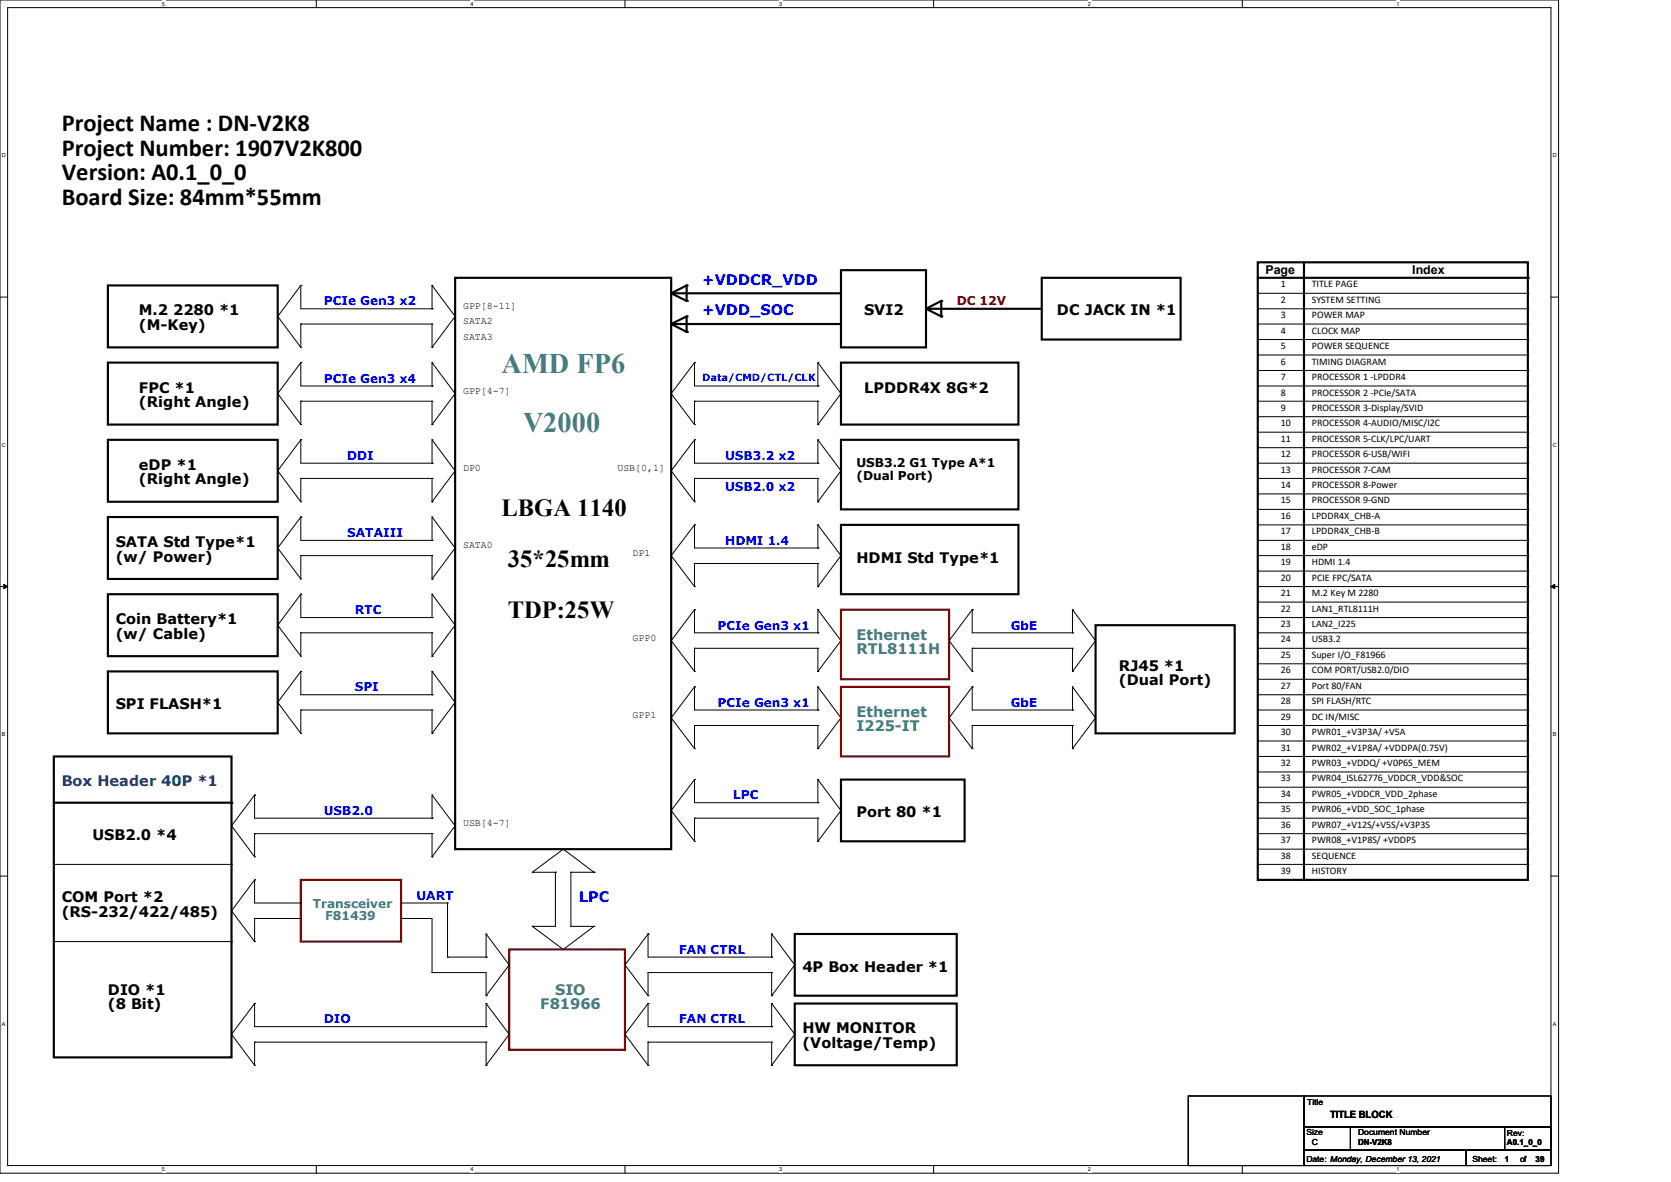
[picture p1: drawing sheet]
<svg xmlns="http://www.w3.org/2000/svg" width="297mm" height="210mm" viewBox="0 0 297 210" stroke-linecap="round" stroke-linejoin="round" font-family="sans-serif">
<defs><g id="words">
<g font-size="5" fill="#408080">
<text x="89.2" y="66.3">AMD FP6</text>
<text x="93" y="76.8">V2000</text>
</g>
<g font-size="4.4">
<text x="11" y="23.3">Project Name : DN-V2K8</text>
<text x="11" y="27.7">Project Number: 1907V2K800</text>
<text x="11" y="32">Version: A0.1_0_0</text>
<text x="11" y="36.4">Board Size: 84mm*55mm</text>
<text x="89.2" y="91.7">LBGA 1140</text>
<text x="90.2" y="100.8">35*25mm</text>
<text x="90.2" y="109.9">TDP:25W</text>
</g>
<g font-size="2.6" fill="#00f">
<text x="124.8" y="50.6">+VDDCR_VDD</text>
<text x="124.8" y="56">+VDD_SOC</text>
<text x="102.9" y="160.3">LPC</text>
</g>
<g font-size="2.6">
<text x="24.7" y="56">M.2 2280 *1</text>
<text x="24.7" y="58.6">(M-Key)</text>
<text x="153.6" y="56">SVI2</text>
<text x="187.9" y="56">DC JACK IN *1</text>
<text x="24.7" y="69.8">FPC *1</text>
<text x="153.6" y="69.8">LPDDR4X 8G*2</text>
<text x="24.7" y="72.3">(Right Angle)</text>
<text x="24.7" y="83.5">eDP *1</text>
<text x="24.7" y="86.1">(Right Angle)</text>
<text x="20.6" y="97.2">SATA Std Type*1</text>
<text x="20.6" y="99.8">(w/ Power)</text>
<text x="152.2" y="99.9">HDMI Std Type*1</text>
<text x="20.6" y="110.9">Coin Battery*1</text>
<text x="20.6" y="113.5">(w/ Cable)</text>
<text x="198.9" y="119.2">RJ45 *1</text>
<text x="198.9" y="121.8">(Dual Port)</text>
<text x="20.6" y="126">SPI FLASH*1</text>
<text x="16.4" y="149.3">USB2.0 *4</text>
<text x="152.2" y="145.2">Port 80 *1</text>
<text x="11" y="160.3">COM Port *2</text>
<text x="11" y="162.9">(RS-232/422/485)</text>
<text x="142.6" y="172.6">4P Box Header *1</text>
<text x="19.2" y="176.7">DIO *1</text>
<text x="19.2" y="179.3">(8 Bit)</text>
<text x="142.6" y="183.6">HW MONITOR</text>
<text x="142.6" y="186.2">(Voltage/Temp)</text>
</g>
<g font-size="2.6" fill="#408080">
<text x="152.2" y="113.7">Ethernet</text>
<text x="152.2" y="116.2">RTL8111H</text>
<text x="152.2" y="127.4">Ethernet</text>
<text x="152.2" y="130">I225-IT</text>
<text x="96" y="179.3">F81966</text>
<text x="98.7" y="176.7">SIO</text>
</g>
<text font-size="2.6" fill="#004080" x="11" y="139.7">Box Header 40P *1</text>
<g font-size="2.2">
<text x="224.9" y="48.6">Page</text>
<text x="251" y="48.6">Index</text>
<text x="152.2" y="83.1">USB3.2 G1 Type A*1</text>
<text x="152.2" y="85.2">(Dual Port)</text>
</g>
<g font-size="2.2" fill="#00f">
<text x="57.6" y="54.3">PCIe Gen3 x2</text>
<text x="57.6" y="68">PCIe Gen3 x4</text>
<text x="61.7" y="81.7">DDI</text>
<text x="128.9" y="81.7">USB3.2 x2</text>
<text x="128.9" y="87.2">USB2.0 x2</text>
<text x="61.7" y="95.4">SATAIII</text>
<text x="128.9" y="96.8">HDMI 1.4</text>
<text x="63.1" y="109.1">RTC</text>
<text x="127.6" y="111.9">PCIe Gen3 x1</text>
<text x="179.7" y="111.9">GbE</text>
<text x="63.1" y="122.9">SPI</text>
<text x="127.6" y="125.6">PCIe Gen3 x1</text>
<text x="179.7" y="125.6">GbE</text>
<text x="130.3" y="142">LPC</text>
<text x="57.6" y="144.8">USB2.0</text>
<text x="74" y="159.9">UART</text>
<text x="120.7" y="169.5">FAN CTRL</text>
<text x="57.6" y="181.8">DIO</text>
<text x="120.7" y="181.8">FAN CTRL</text>
</g>
<text font-size="2.2" fill="#800000" x="170.1" y="54.3">DC 12V</text>
<g font-size="2.2" fill="#408080">
<text x="55.6" y="161.2">Transceiver</text>
<text x="57.8" y="163.4">F81439</text>
</g>
<g font-size="1.8">
<text x="227.7" y="51.1">1</text>
<text x="227.7" y="53.8">2</text>
<text x="233.2" y="53.8">SYSTEM SETTING</text>
<text x="233.2" y="51.1">TITLE PAGE</text>
<text x="82.3" y="54.9">GPP[8-11]</text>
<text x="82.3" y="57.6">SATA2</text>
<text x="227.7" y="56.6">3</text>
<text x="227.7" y="59.3">4</text>
<text x="233.2" y="56.6">POWER MAP</text>
<text x="233.2" y="59.3">CLOCK MAP</text>
<text x="82.3" y="60.4">SATA3</text>
<text x="227.7" y="62">5</text>
<text x="227.7" y="64.8">6</text>
<text x="233.2" y="62">POWER SEQUENCE</text>
<text x="233.2" y="64.8">TIMING DIAGRAM</text>
<text x="82.3" y="70">GPP[4-7]</text>
<text x="227.7" y="70.3">8</text>
<text x="227.7" y="67.5">7</text>
<text x="233.2" y="67.5">PROCESSOR 1 -LPDDR4</text>
<text x="233.2" y="70.3">PROCESSOR 2 -PCIe/SATA</text>
<text x="227.7" y="73">9</text>
<text x="227.7" y="75.7">10</text>
<text x="233.2" y="75.7">PROCESSOR 4-AUDIO/MISC/I2C</text>
<text x="233.2" y="73">PROCESSOR 3-Display/SVID</text>
<text x="82.3" y="83.7">DP0</text>
<text x="109.7" y="83.7">USB[0,1]</text>
<text x="227.7" y="81.2">12</text>
<text x="227.7" y="78.5">11</text>
<text x="227.7" y="84">13</text>
<text x="233.2" y="81.2">PROCESSOR 6-USB/WIFI</text>
<text x="233.2" y="78.5">PROCESSOR 5-CLK/LPC/UART</text>
<text x="233.2" y="84">PROCESSOR 7-CAM</text>
<text x="227.7" y="89.5">15</text>
<text x="227.7" y="86.7">14</text>
<text x="233.2" y="86.7">PROCESSOR 8-Power</text>
<text x="233.2" y="89.5">PROCESSOR 9-GND</text>
<text x="227.7" y="95">17</text>
<text x="227.7" y="92.2">16</text>
<text x="233.2" y="95">LPDDR4X_CHB-B</text>
<text x="233.2" y="92.2">LPDDR4X_CHB-A</text>
<text x="82.3" y="97.4">SATA0</text>
<text x="112.4" y="98.8">DP1</text>
<text x="227.7" y="100.4">19</text>
<text x="227.7" y="97.7">18</text>
<text x="233.2" y="100.4">HDMI 1.4</text>
<text x="233.2" y="97.7">eDP</text>
<text x="227.7" y="103.2">20</text>
<text x="227.7" y="105.9">21</text>
<text x="233.2" y="105.9">M.2 Key M 2280</text>
<text x="233.2" y="103.2">PCIE FPC/SATA</text>
<text x="112.4" y="113.8">GPP0</text>
<text x="227.7" y="108.7">22</text>
<text x="227.7" y="111.4">23</text>
<text x="233.2" y="108.7">LAN1_RTL8111H</text>
<text x="233.2" y="111.4">LAN2_I225</text>
<text x="227.7" y="116.9">25</text>
<text x="227.7" y="114.1">24</text>
<text x="227.7" y="119.6">26</text>
<text x="233.2" y="114.1">USB3.2</text>
<text x="233.2" y="119.6">COM PORT/USB2.0/DIO</text>
<text x="233.2" y="116.9">Super I/O_F81966</text>
<text x="227.7" y="122.4">27</text>
<text x="227.7" y="125.1">28</text>
<text x="233.2" y="125.1">SPI FLASH/RTC</text>
<text x="233.2" y="122.4">Port 80/FAN</text>
<text x="112.4" y="127.6">GPP1</text>
<text x="227.7" y="130.6">30</text>
<text x="227.7" y="127.8">29</text>
<text x="233.2" y="127.8">DC IN/MISC</text>
<text x="233.2" y="130.6">PWR01_+V3P3A/ +V5A</text>
<text x="227.7" y="136.1">32</text>
<text x="227.7" y="133.3">31</text>
<text x="233.2" y="133.3">PWR02_+V1P8A/ +VDDPA(0.75V)</text>
<text x="233.2" y="136.1">PWR03_+VDDQ/ +V0P6S_MEM</text>
<text x="227.7" y="141.6">34</text>
<text x="227.7" y="138.9">33</text>
<text x="233.2" y="138.9">PWR04_ISL62776_VDDCR_VDD&amp;SOC</text>
<text x="233.2" y="141.6">PWR05_+VDDCR_VDD_2phase</text>
<text x="82.3" y="146.8">USB[4-7]</text>
<text x="227.7" y="149.8">37</text>
<text x="227.7" y="147.1">36</text>
<text x="227.7" y="144.3">35</text>
<text x="233.2" y="149.8">PWR08_+V1P8S/ +VDDPS</text>
<text x="233.2" y="144.3">PWR06_+VDD_SOC_1phase</text>
<text x="233.2" y="147.1">PWR07_+V12S/+V5S/+V3P3S</text>
<text x="227.7" y="155.3">39</text>
<text x="227.7" y="152.6">38</text>
<text x="233.2" y="155.3">HISTORY</text>
<text x="233.2" y="152.6">SEQUENCE</text>
<text x="236.4" y="198.7">TITLE BLOCK</text>
</g>
<text font-size="1.8" fill="#00f" x="124.8" y="67.6">Data/CMD/CTL/CLK</text>
<g font-size="1.5">
<text x="232.3" y="196.4">Title</text>
<text x="232.2" y="201.6">Size</text>
<text x="233.2" y="203.4">C</text>
<text x="241.4" y="201.6">Document Number</text>
<text x="241.4" y="203.4">DN-V2K8</text>
<text x="267.8" y="201.8">Rev:</text>
<text x="267.9" y="203.5">A0.1_0_0</text>
<text x="232.2" y="206.4">Date: Monday, December 13, 2021</text>
<text x="261.7" y="206.4">Sheet:</text>
<text x="267.5" y="206.4">1</text>
<text x="270.2" y="206.4">of</text>
<text x="272.9" y="206.4">39</text>
</g>
<g font-size="1">
<text x="28.8" y="1">5</text>
<text x="83.7" y="1">4</text>
<text x="138.5" y="1">3</text>
<text x="193.4" y="1">2</text>
<text x="248.2" y="1">1</text>
<text x=".3" y="27.9">D</text>
<text x="276" y="27.9">D</text>
<text x=".3" y="79.4">C</text>
<text x="276" y="79.4">C</text>
<text x=".3" y="130.8">B</text>
<text x="276" y="130.8">B</text>
<text x=".3" y="182.2">A</text>
<text x="276" y="182.2">A</text>
<text x="28.8" y="208.1">5</text>
<text x="83.7" y="208.1">4</text>
<text x="138.5" y="208.1">3</text>
<text x="193.4" y="208.1">2</text>
<text x="248.2" y="208.1">1</text>
</g>
</g></defs>
<path d="M0 0h277v208.4h-277zM1.4 1.4h274.3v205.7h-274.3z" fill="none" stroke="#000" stroke-width=".18"/>
<g fill="#fff">
<path d="M28.8 .1h.5v1.1h-.5z"/>
<path d="M28.8 207.2h.5v1.1h-.5z"/>
</g>
<path d="M56.2 0v1.4M56.2 207.1v1.3" fill="none" stroke="#000" stroke-width=".18"/>
<g fill="#fff">
<path d="M83.7 .1h.5v1.1h-.5z"/>
<path d="M83.7 207.2h.5v1.1h-.5z"/>
</g>
<path d="M111.1 0v1.4M111.1 207.1v1.3" fill="none" stroke="#000" stroke-width=".18"/>
<g fill="#fff">
<path d="M138.5 .1h.6v1.1h-.6z"/>
<path d="M138.5 207.2h.6v1.1h-.6z"/>
</g>
<path d="M165.9 0v1.4M165.9 207.1v1.3" fill="none" stroke="#000" stroke-width=".18"/>
<g fill="#fff">
<path d="M193.4 .1h.5v1.1h-.5z"/>
<path d="M193.4 207.2h.5v1.1h-.5z"/>
</g>
<path d="M220.8 0v1.4M220.8 207.1v1.3" fill="none" stroke="#000" stroke-width=".18"/>
<g fill="#fff">
<path d="M248.2 .1h.6v1.1h-.6z"/>
<path d="M248.2 207.2h.6v1.1h-.6z"/>
<path d="M.3 27.1h.8v1.1h-.8z"/>
<path d="M276 27.1h.7v1.1h-.7z"/>
<path d="M.3 78.5h.8v1.1h-.8z"/>
<path d="M276 78.5h.7v1.1h-.7z"/>
</g>
<path d="M0 52.8h1.4M275.7 52.8h1.3" fill="none" stroke="#000" stroke-width=".18"/>
<g fill="#fff">
<path d="M.3 129.9h.7v1.1h-.7z"/>
<path d="M276 129.9h.6v1.1h-.6z"/>
</g>
<path d="M0 104.2h1.4M275.7 104.2h1.3" fill="none" stroke="#000" stroke-width=".18"/>
<path d="M.7 103.8l.7 .4-.7 .4zM275.7 104.2l.7-.4v.8z" fill="#000" stroke="#000" stroke-width=".18"/>
<g fill="#fff">
<path d="M.3 181.4h.7v1.1h-.7z"/>
<path d="M276 181.4h.6v1.1h-.6z"/>
</g>
<g fill="none" stroke="#000" stroke-width=".18">
<path d="M53.5 50.7h.1M53.5 57.6h.1M53.5 50.7v4.2h23.3M53.5 57.6h23.3M53.5 50.7l-4.1 5.5 4.1 5.5M53.5 57.6v4.1M76.8 50.7h.1M76.8 54.9h.1M76.8 57.6h.1M76.8 50.7l4.1 5.5-4.1 5.5M76.8 50.7v4.2M76.8 57.6v4.1"/>
<path d="M223.6 52.1h48M223.6 54.9h48M223.6 57.6h48M271.6 52.1h.1M271.6 54.9h.1M271.6 57.6h.1M53.5 61.7h.1M53.5 75.4h.1M53.5 64.4h.1M53.5 71.3h.1M53.5 78.1h.1M53.5 64.4v4.2h23.3"/>
<path d="M53.5 71.3h23.3M53.5 78.1v4.2h23.3M53.5 71.3v4.1M53.5 64.4l-4.1 5.5 4.1 5.5M53.5 78.1l-4.1 5.6 4.1 5.5M76.8 61.7h.1M76.8 64.4h.1M76.8 75.4h.1M76.8 68.6h.1M76.8 71.3h.1M76.8 78.1h.1M76.8 64.4v4.2"/>
<path d="M76.8 71.3v4.1M76.8 78.1v4.2M76.8 64.4l4.1 5.5-4.1 5.5M76.8 78.1l4.1 5.6-4.1 5.5M123.4 75.4h.1M123.4 64.4h.1M123.4 71.3h.1M123.4 78.1h.1M123.4 64.4v4.2h22M123.4 71.3v4.1M123.4 78.1v4.2h22M123.4 71.3h22"/>
<path d="M123.4 64.4l-4.1 5.5 4.1 5.5M123.4 78.1l-4.1 5.6 4.1 5.5M145.4 64.4h.1M145.4 75.4h.1M145.4 68.6h.1M145.4 71.3h.1M145.4 78.1h.1M145.4 64.4v4.2M145.4 71.3v4.1M145.4 78.1v4.2M145.4 64.4l4.1 5.5-4.1 5.5M145.4 78.1l4.1 5.6-4.1 5.5"/>
<path d="M223.6 60.3h48M223.6 63.1h48M223.6 65.8h48M223.6 68.6h48M223.6 71.3h48M223.6 74h48M223.6 76.8h48M223.6 79.5h48M271.6 60.3h.1M271.6 63.1h.1M271.6 65.8h.1M271.6 68.6h.1"/>
<path d="M271.6 71.3h.1M271.6 74h.1M271.6 76.8h.1M271.6 79.5h.1M53.5 89.2h.1M53.5 85h.1M53.5 91.9h.1M53.5 98.7h.1M53.5 85h23.3M53.5 91.9v4.1h23.3M53.5 98.7h23.3M53.5 85v4.2"/>
<path d="M53.5 98.7v4.2M53.5 91.9l-4.1 5.5 4.1 5.5M76.8 89.2h.1M76.8 82.3h.1M76.8 85h.1M76.8 91.9h.1M76.8 96h.1M76.8 98.7h.1M76.8 85v4.2M76.8 91.9v4.1M76.8 98.7v4.2M76.8 91.9l4.1 5.5-4.1 5.5"/>
<path d="M123.4 89.2h.1M123.4 85h.1M123.4 93.3h.1M123.4 85v4.2M123.4 93.3v4.1h22M123.4 85h22M123.4 93.3l-4.1 5.4 4.1 5.5M145.4 89.2h.1M145.4 82.3h.1M145.4 85h.1M145.4 93.3h.1M145.4 97.4h.1"/>
<path d="M145.4 85v4.2M145.4 93.3v4.1M145.4 93.3l4.1 5.4-4.1 5.5M223.6 82.3h48M223.6 85h48M223.6 87.8h48M223.6 90.5h48M223.6 93.3h48M223.6 96h48M223.6 98.7h48M271.6 82.3h.1M271.6 85h.1"/>
<path d="M271.6 87.8h.1M271.6 90.5h.1M271.6 93.3h.1M271.6 96h.1M271.6 98.7h.1M53.5 102.9h.1M53.5 116.6h.1M53.5 105.6h.1M53.5 112.4h.1M53.5 119.3h.1M53.5 105.6v4.1h23.3M53.5 112.4h23.3"/>
<path d="M53.5 119.3v4.1h23.3M53.5 112.4v4.2M53.5 105.6l-4.1 5.5 4.1 5.5M53.5 119.3l-4.1 5.5 4.1 5.5M76.8 102.9h.1M76.8 105.6h.1M76.8 116.6h.1M76.8 109.7h.1M76.8 112.4h.1M76.8 119.3h.1M76.8 105.6v4.1M76.8 112.4v4.2"/>
<path d="M76.8 119.3v4.1M76.8 105.6l4.1 5.5-4.1 5.5M76.8 119.3l4.1 5.5-4.1 5.5M123.4 104.2h.1M123.4 100.1h.1M123.4 119.3h.1M123.4 108.3h.1M123.4 115.2h.1M123.4 100.1v4.1M123.4 108.3v4.1h22M123.4 115.2v4.1M123.4 115.2h22"/>
<path d="M123.4 100.1h22M123.4 108.3l-4.1 5.5 4.1 5.5M145.4 104.2h.1M145.4 100.1h.1M145.4 108.3h.1M145.4 119.3h.1M145.4 112.4h.1M145.4 115.2h.1M145.4 100.1v4.1M145.4 108.3v4.1M145.4 115.2v4.1M145.4 108.3l4.1 5.5-4.1 5.5"/>
<path d="M172.8 119.3h.1M172.8 108.3h.1M172.8 115.2h.1M172.8 108.3v4.1h17.8M172.8 115.2h17.8M172.8 108.3l-4.1 5.5 4.1 5.5M172.8 115.2v4.1M190.6 108.3h.1M190.6 119.3h.1M190.6 112.4h.1M190.6 115.2h.1M190.6 108.3l4.1 5.5-4.1 5.5"/>
<path d="M190.6 108.3v4.1M190.6 115.2v4.1M223.6 101.5h48M223.6 104.2h48M223.6 107h48M223.6 109.7h48M223.6 112.4h48M223.6 115.2h48M223.6 117.9h48M271.6 101.5h.1M271.6 104.2h.1M271.6 107h.1"/>
<path d="M271.6 109.7h.1M271.6 112.4h.1M271.6 115.2h.1M271.6 117.9h.1M53.5 130.3h.1M53.5 126.2h.1M53.5 126.2h23.3M53.5 126.2v4.1M76.8 130.3h.1M76.8 123.4h.1M76.8 126.2h.1M76.8 126.2v4.1"/>
<path d="M123.4 138.5h.1M123.4 133h.1M123.4 122h.1M123.4 128.9h.1M123.4 138.5l-4.1 5.5 4.1 5.5M123.4 122v4.2h22M123.4 128.9v4.1M123.4 138.5v4.1h22M123.4 128.9h22M123.4 122l-4.1 5.6 4.1 5.4M145.4 138.5h.1M145.4 122h.1"/>
<path d="M145.4 133h.1M145.4 126.2h.1M145.4 128.9h.1M145.4 138.5l4.1 5.5-4.1 5.5M145.4 122v4.2M145.4 128.9v4.1M145.4 138.5v4.1M145.4 122l4.1 5.6-4.1 5.4M172.8 133h.1M172.8 122h.1M172.8 128.9h.1M172.8 122v4.2h17.8"/>
<path d="M172.8 128.9h17.8M172.8 128.9v4.1M172.8 122l-4.1 5.6 4.1 5.4M190.6 122h.1M190.6 133h.1M190.6 126.2h.1M190.6 128.9h.1M190.6 122v4.2M190.6 128.9v4.1M190.6 122l4.1 5.6-4.1 5.4M223.6 120.7h48M223.6 123.4h48"/>
<path d="M223.6 126.2h48M223.6 128.9h48M223.6 131.7h48M223.6 134.4h48M223.6 137.2h48M223.6 139.9h48M271.6 120.7h.1M271.6 123.4h.1M271.6 126.2h.1M271.6 128.9h.1M271.6 131.7h.1M271.6 134.4h.1"/>
<path d="M271.6 137.2h.1M271.6 139.9h.1M0 155.7h1.4M9.6 153.6h31.5M41.1 153.6h.1M45.3 152.2h.1M45.3 141.3h.1M45.3 148.1h.1M45.3 156.3h.1M45.3 141.3v4.1h31.5M45.3 148.1h31.5M45.3 141.3l-4.2 5.4 4.2 5.5"/>
<path d="M45.3 148.1v4.1M45.3 156.3v4.1h8.2M45.3 156.3l-4.2 5.5 4.2 5.5M76.8 141.3h.1M76.8 152.2h.1M76.8 145.4h.1M76.8 148.1h.1M76.8 141.3v4.1M76.8 148.1v4.1M76.8 141.3l4.1 5.4-4.1 5.5M94.6 155h.1M94.6 155l5.5-4.1 5.5 4.1"/>
<path d="M94.6 155h4.1M98.7 155h.1M98.7 155v9.6h-4.1M101.5 155h.1M101.5 155h4.1M101.5 155v9.6M105.6 155h.1M123.4 149.5h.1M123.4 145.4h.1M123.4 145.4v4.1M123.4 145.4h22M145.4 149.5h.1"/>
<path d="M145.4 142.6h.1M145.4 145.4h.1M145.4 145.4v4.1M223.6 142.6h48M223.6 145.4h48M223.6 148.1h48M223.6 150.9h48M223.6 153.6h48M271.6 142.6h.1M271.6 145.4h.1M271.6 148.1h.1M271.6 150.9h.1"/>
<path d="M271.6 153.6h.1M275.7 155.7h1.3M9.6 167.3h31.5M41.1 167.3h.1M45.3 178.3h.1M45.3 167.3h.1M45.3 163.2h.1M45.3 163.2v4.1M45.3 178.3v4.1h41.1M45.3 178.3l-4.2 5.5 4.2 5.5M45.3 163.2h8.2M53.5 160.4h.1"/>
<path d="M53.5 163.2h.1M71.3 163.2h.1M71.3 163.2h5.5v9.6M71.3 160.4h8.2M76.8 172.8h.1M76.8 172.8h9.6v4.1M79.5 160.4h.1M79.5 170.1h.1M79.5 170.1h6.9M79.5 160.4v9.7M86.4 178.3h.1M86.4 165.9h.1"/>
<path d="M86.4 170.1h.1M86.4 176.9h.1M86.4 178.3l4.1 5.5-4.1 5.5M86.4 165.9v4.2M86.4 178.3v4.1M86.4 165.9l4.1 5.5-4.1 5.5M94.6 164.6h.1M94.6 164.6l5.5 4.1 5.5-4.1M101.5 164.6h.1M101.5 164.6h4.1M105.6 164.6h.1M115.2 176.9h.1"/>
<path d="M115.2 165.9h.1M115.2 172.8h.1M115.2 178.3h.1M115.2 165.9l-4.1 5.5 4.1 5.5M115.2 165.9v4.2h22M115.2 172.8v4.1M115.2 178.3v4.1h22M115.2 172.8h22M115.2 178.3l-4.1 5.5 4.1 5.5M137.2 165.9h.1M137.2 176.9h.1M137.2 170.1h.1"/>
<path d="M137.2 172.8h.1M137.2 178.3h.1M137.2 165.9l4.1 5.5-4.1 5.5M137.2 165.9v4.2M137.2 172.8v4.1M137.2 178.3v4.1M137.2 178.3l4.1 5.5-4.1 5.5M45.3 189.3h.1M45.3 185.2h.1M45.3 185.2v4.1M45.3 185.2h41.1M86.4 182.4h.1"/>
<path d="M86.4 185.2h.1M86.4 189.3h.1M86.4 185.2v4.1M115.2 189.3h.1M115.2 185.2h.1M115.2 185.2v4.1M115.2 185.2h22M137.2 189.3h.1M137.2 182.4h.1M137.2 185.2h.1M137.2 185.2v4.1M211.2 194.7h20.6v12.4h-20.6z"/>
<path d="M231.8 194.7h43.9v5.5h-43.9zM231.8 200.2h8.2v4.1h-8.2zM231.8 204.3h28.8v2.8h-28.8zM240 200.2h35.7v4.1h-35.7zM260.6 204.3h15.1v2.8h-15.1zM267.5 200.2h8.2v4.1h-8.2z"/>
</g>
<g fill="none" stroke="#000" stroke-width=".38">
<path d="M19.2 50.7h30.2v11h-30.2zM80.9 49.4h38.4v101.5h-38.4zM119.3 52.1h30.2M119.3 52.1l2.7-1.4v2.8zM119.3 57.6h30.2M119.3 57.6l2.7-1.4v2.8zM149.5 48h15.1v13.7h-15.1zM164.6 54.9h20.6M164.6 54.9l2.7-1.4v2.7zM185.2 49.4h24.6v10.9h-24.6zM223.6 46.6h48v109.7h-48zM223.6 49.4h48"/>
<path d="M231.8 46.6v109.7M19.2 64.4h30.2v11h-30.2zM19.2 78.1h30.2v11.1h-30.2zM149.5 64.4h31.5v11h-31.5zM149.5 78.1h31.5v12.4h-31.5zM19.2 91.9h30.2v11h-30.2zM149.5 93.3h31.5v12.3h-31.5zM19.2 105.6h30.2v11h-30.2zM19.2 119.3h30.2v11h-30.2zM194.7 111.1h24.8v19.2h-24.8zM9.6 134.4h31.5v53.5h-31.5zM149.5 138.5h21.9v11h-21.9z"/>
<path d="M9.6 142.6h31.5M141.3 165.9h28.8v11h-28.8zM141.3 178.3h28.8v11h-28.8z"/>
</g>
<g fill="#000">
<circle cx="119.3" cy="52.1" r=".19"/>
<circle cx="119.3" cy="57.6" r=".19"/>
<circle cx="122" cy="56.2" r=".19"/>
<circle cx="122" cy="50.7" r=".19"/>
<circle cx="122" cy="59" r=".19"/>
<circle cx="122" cy="53.5" r=".19"/>
<circle cx="164.6" cy="54.9" r=".19"/>
<circle cx="167.3" cy="53.5" r=".19"/>
<circle cx="167.3" cy="56.2" r=".19"/>
<circle cx="271.6" cy="49.4" r=".19"/>
<circle cx="41.1" cy="142.6" r=".19"/>
<circle cx="231.8" cy="156.3" r=".19"/>
</g>
<path d="M149.5 108.3h19.2v12.4h-19.2zM149.5 122h19.2v12.4h-19.2zM53.5 156.3h17.8v11h-17.8zM90.5 168.7h20.6v17.8h-20.6z" fill="none" stroke="#800000" stroke-width=".38"/>
<use href="#words"/>
</svg>
